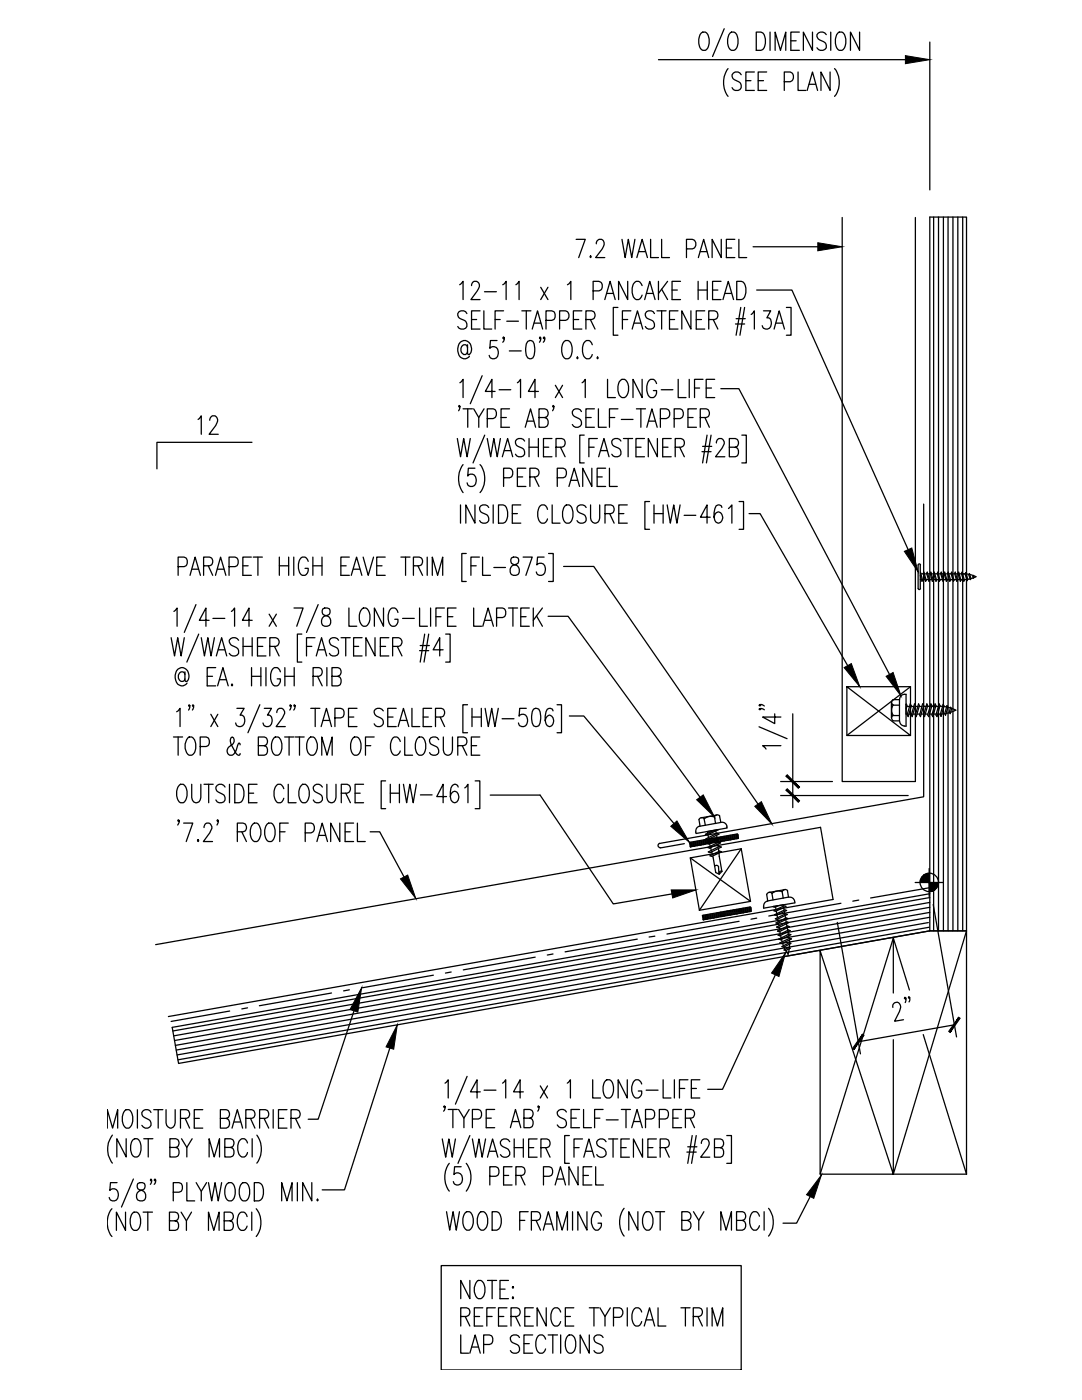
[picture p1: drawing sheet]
<svg xmlns="http://www.w3.org/2000/svg" width="216mm" height="279mm" viewBox="0 0 216 279" stroke-linecap="round" stroke-linejoin="round" font-family="sans-serif">
<g fill="none" stroke="#000" stroke-width=".25">
<path d="M131.4 11.9h49.3M139.9 6.6l.3-.2a.95 .95 0 0 1 1.2 .9 2.35 2.35 0 0 1-.7 2.7 .97 .97 0 0 1-1.1-.8 2.86 2.86 0 0 1 .3-2.6zM144.5 5.7l-2.3 5.6M145.3 13.7a4.7 4.7 0 0 0 0 5.5M145.7 6.6l.3-.2a.96 .96 0 0 1 1.1 .9 2.27 2.27 0 0 1-.6 2.7 .96 .96 0 0 1-1.2-.8 2.86 2.86 0 0 1 .4-2.6zM147.9 14.9a.94 .94 0 0 0-1.1-.6 .94 .94 0 0 0-.7 1l.2 .5 1.1 .5a.93 .93 0 0 1 .4 1.2 .93 .93 0 0 1-1.1 .5l-.4-.1-.2-.4M148.8 16.1h1M150.5 14.4h-1.7v3.6h1.7M150.9 6.4h.9a1.43 1.43 0 0 1 .9 1.4 2.01 2.01 0 0 1-.9 2.2h-.9zM151.3 16.1h1M153 14.4h-1.7v3.6h1.7M153.7 6.4v3.6"/>
<path d="M154.7 10v-3.6l1 3.6 1.1-3.6v3.6M156.5 16.3h1.2a1.04 1.04 0 0 0 .6-1 1.04 1.04 0 0 0-.6-.9h-1.2v3.6M157.8 8.1h1.1M159.2 14.4v3.6h1.6M159.5 6.4h-1.7v3.6h1.7M161.1 18l1-3.6 1 3.6M161.4 16.8h1.4M162.1 6.4v3.6l-1.8-3.6v3.6M164.9 6.9a.98 .98 0 0 0-1.1-.5 .98 .98 0 0 0-.8 .9 1.52 1.52 0 0 0 1.3 1 .95 .95 0 0 1 .5 1.4 .95 .95 0 0 1-1.5 .2l-.3-.4M165.6 14.4v3.6l-1.8-3.6v3.6M165.8 6.4v3.6M166.5 13.7a4.5 4.5 0 0 1 0 5.5"/>
<path d="M167.2 6.6l.3-.2a.96 .96 0 0 1 1.1 .9 2.35 2.35 0 0 1-.6 2.7 .97 .97 0 0 1-1.2-.8 2.86 2.86 0 0 1 .4-2.6zM171.5 6.4v3.6l-1.8-3.6v3.6M185.5 8.4v29.5M91.7 56.8l.7-.7v3.7M94.1 57a.88 .88 0 0 1 .5-.9 .87 .87 0 0 1 .9 .4 .87 .87 0 0 1 0 1l-1.5 2.3h1.8M96.7 58.2h2.3M100.3 56.8l.7-.7v3.7M102.9 56.8l.7-.7v3.7M107.9 57.3l1.4 2.5M109.3 57.3l-1.4 2.5M113.2 56.8l.7-.7v3.7M115 47.8h1.8l-1.3 3.6"/>
<path d="M117.8 51.1l.2 .1-.2 .2-.1-.2zM118.3 58.1h1.2a1 1 0 0 0 .7-1 1 1 0 0 0-.7-1h-1.2v3.7M119 48.7a.84 .84 0 0 1 .5-.9h.5a1.18 1.18 0 0 1 .2 1.9l-1.3 1.7h1.8M120.7 59.8l1-3.7 1.1 3.7M121.1 58.6h1.3M124.1 47.8l.6 3.6 .7-3.6 .7 3.6 .6-3.6M125.3 56.1v3.7l-1.9-3.7v3.7M127.1 51.4l1-3.6 1.1 3.6M127.5 50.2h1.3M128.1 57a.93 .93 0 0 0-.9-.9 .93 .93 0 0 0-.9 .9 2.37 2.37 0 0 0 .6 2.8 1.01 1.01 0 0 0 1.2-.9M128.6 59.8l1.1-3.7 1 3.7M129 58.6h1.3"/>
<path d="M129.8 47.8v3.6h1.6M131.4 56.1v3.7M132 47.8v3.6h1.6M132 57.7l1.2 2.1M133.2 56.1l-1.8 2.5M134.1 57.9h1.1M135.8 56.1h-1.7v3.7h1.7M137 49.7h1.2a.99 .99 0 0 0 .7-1 .99 .99 0 0 0-.7-.9h-1.2v3.6M139.3 57.9h1.8M139.3 56.1v3.7M139.3 51.4l1.1-3.6 1 3.6M139.7 50.2h1.3"/>
<path d="M141.1 56.1v3.7M142.2 57.9h1M143.9 56.1h-1.7v3.7h1.7M143.9 47.8v3.6l-1.8-3.6v3.6M144.3 59.8l1-3.7 1.1 3.7M144.7 58.6h1.3M144.9 49.5h1.1M146.6 47.8h-1.7v3.6h1.7M147 56.1h.9a1.43 1.43 0 0 1 .9 1.4 2.82 2.82 0 0 1-.5 2.1l-.4 .2h-.9zM147.4 47.8v3.6h1.6M150.3 49.2h12.9M151 57.9h7l23.2 51.8"/>
<path d="M168 43.4v112.6h14.7v-112.6M186.3 43.3v142.5M187.3 43.3v142.5M188.2 43.3v142.5M189.2 43.3v142.5M190.1 43.3v142.5M191.1 43.3v142.5M192.1 43.3v142.5M91.8 76.4l.6-.7v3.6M93.2 62.6a.94 .94 0 0 0-1.1-.6 .94 .94 0 0 0-.8 .9l.3 .5 1.1 .5a.94 .94 0 0 1 .4 1.2 .94 .94 0 0 1-1.1 .6l-.4-.2-.3-.3M93.3 69.4l-.1-.4a.71 .71 0 0 0-.8-.1 .71 .71 0 0 0-.4 .6 .93 .93 0 0 0 .9 1.3l.4-.6M93.3 68.8v1.7l.1 .3a.96 .96 0 0 0 .7-1.3 1.36 1.36 0 0 0-.9-1.4 1.36 1.36 0 0 0-1.6 .5 2.06 2.06 0 0 0 .9 3 1.29 1.29 0 0 0 1.2-.5"/>
<path d="M94.1 63.8h1M95.8 62h-1.7v3.7h1.7M96.2 75l-2.4 5.6M96.5 62v3.7h1.6M98.8 78.1h-2l1.4-2.4v3.6M98.8 63.8h1M99.2 68h-1.3l-.2 1.5a1 1 0 0 1 1.3-.2 1 1 0 0 1 .4 1.2 .98 .98 0 0 1-.5 1 .98 .98 0 0 1-1-.1l-.3-.5M99.6 77.8h2.3M100.5 62h-1.7v3.7M100.6 67.5l-.1 .1-.2-.1 .2-.3a.78 .78 0 0 1-.2 1.1M101.1 64.1h2.3M101.6 70h2.4"/>
<path d="M103.2 76.4l.7-.7v3.6M104.1 62h1.8M105 62v3.7M105.3 68.1l.4-.1 .6 .1a3.7 3.7 0 0 1 0 3.3l-.6 .2a1.74 1.74 0 0 1-.8-2.1l.1-.9zM106.2 65.7l1.1-3.7 1 3.7M106.6 64.5h1.3M107.4 78.1h-2l1.4-2.4v3.6M107.9 67.5l-.1 .1-.2-.1 .2-.3a.84 .84 0 0 1-.2 1.1M108.7 67.5l-.1 .1-.2-.1 .2-.3a.78 .78 0 0 1-.2 1.1M109 63.9h1.1a.99 .99 0 0 0 .7-.9 .99 .99 0 0 0-.7-1h-1.1v3.7M110.8 76.9l1.5 2.4M111.7 63.9h1.1a.99 .99 0 0 0 .8-.9 .99 .99 0 0 0-.8-1h-1.1v3.7"/>
<path d="M112.3 76.9l-1.5 2.4M112.6 68.1l.2-.1a.97 .97 0 0 1 1.2 .8 2.3 2.3 0 0 1-.6 2.8 .96 .96 0 0 1-1.2-.8 2.86 2.86 0 0 1 .4-2.7zM114.4 63.8h1.1M115.2 71.3l.1 .1-.1 .2-.1-.2zM116.1 62h-1.7v3.7h1.7M116.1 76.4l.7-.7v3.6M116.9 63.8h1.2a.89 .89 0 0 0 .7-.9 .89 .89 0 0 0-.7-.9h-1.2v3.7M117.8 63.8l.9 1.9M118.2 68.8a.91 .91 0 0 0-.9-.9 .91 .91 0 0 0-.9 .9 2.3 2.3 0 0 0 .6 2.8 .96 .96 0 0 0 1.2-.8M119.2 71.3l.2 .1-.2 .2-.1-.2zM121.2 75.7v3.6h1.6M123.3 61.4h-.9v5.5h.9"/>
<path d="M123.9 75.9l.2-.2a1.19 1.19 0 0 1 1.3 1.4 2.25 2.25 0 0 1-.8 2.2 1.01 1.01 0 0 1-1.2-.8 2.66 2.66 0 0 1 .5-2.6zM124.2 63.8h1.1M125.9 62h-1.7v3.7M126.1 65.7l1.1-3.7 1.1 3.7M126.6 64.5h1.2M128.1 75.7v3.6l-1.8-3.6v3.6M130.6 62.6a.94 .94 0 0 0-1.1-.6 .94 .94 0 0 0-.7 .9l.2 .5 1.1 .5a.94 .94 0 0 1 .4 1.2 .94 .94 0 0 1-1.1 .6l-.4-.2-.2-.3M131 76.6a.91 .91 0 0 0-1.4-.7 2.58 2.58 0 0 0 .2 3.4 1.05 1.05 0 0 0 1.2-1.4h-.6M131.1 62h1.8M131.9 77.8h2.4M132 62v3.7M133.6 63.8h1"/>
<path d="M135.3 62h-1.7v3.7h1.7M135.3 75.7v3.6h1.6M137.5 75.7v3.6M137.9 62v3.7l-1.9-3.7v3.7M138.6 77.4h1M138.9 63.8h1.1M140.3 75.7h-1.7v3.6M140.6 62h-1.7v3.7h1.7M140.9 77.4h1.1M141.4 63.8h1.2a.89 .89 0 0 0 .7-.9 .89 .89 0 0 0-.7-.9h-1.2v3.7M142.3 63.8l.9 1.9M142.6 75.7h-1.7v3.6h1.7"/>
<path d="M143.8 77.6h3.6l30.1 57M146.8 64.7h1.8M146.9 63.6h1.8M147.8 61.4l-.9 5.5M148.6 61.4l-1 5.5M149.9 62.8l.6-.8v3.7M152.3 62h1.5l-.8 1.4h.4a1.32 1.32 0 0 1-.3 2.3 .8 .8 0 0 1-1-.7M154.5 65.7l1-3.7 1 3.7M154.8 64.5h1.4M156.9 61.4h.9v5.5h-.9M39.5 83.7l.7-.7v3.7M41.9 83.9l.2-.7 .3-.2h.5a1.02 1.02 0 0 1 .4 1.4l-.3 .5-1.3 1.8h1.8"/>
<path d="M50.3 88.3h-19v5.3M91.3 87.5l.6 3.7 .6-3.7 .7 3.7 .6-3.7M91.8 81.1l-.2 .2-.1-.2 .1-.2a.85 .85 0 0 1-.1 1.1M92.4 92.7a4.8 4.8 0 0 0 0 5.6M92.4 81.6h1.9M93.3 81.6v3.7M94.5 81.6l1 1.7v2M94.8 93.4h-1.3l-.2 1.6a.94 .94 0 0 1 1.1-.3 .94 .94 0 0 1 .6 1 1.04 1.04 0 0 1-.3 1.2 1.04 1.04 0 0 1-1.2 0l-.3-.5M95.8 92.7a4.6 4.6 0 0 1 0 5.6M96.6 81.6l-1.1 1.7M96.7 86.8l-2.3 5.6M97.2 87.5l.7 3.7 .6-3.7 .7 3.7 .7-3.7"/>
<path d="M97.2 83.5h1.2a1.04 1.04 0 0 0 .7-.9 1.04 1.04 0 0 0-.7-1h-1.2v3.7M100 83.3h1M100.2 91.2l1.1-3.7 1 3.7M100.5 95.3h1.2a1.02 1.02 0 0 0 .6-.9 1.02 1.02 0 0 0-.6-1h-1.2v3.7M100.6 89.9h1.3M101.7 81.6h-1.7v3.7h1.7M103.2 95.2h1.1M104.7 88a.95 .95 0 0 0-1.1-.5 .95 .95 0 0 0-.7 .9l.2 .5 1.1 .5a.97 .97 0 0 1 .2 1.6 .97 .97 0 0 1-1.5-.4M104.8 85.3l1.1-3.7 1 3.7M104.9 93.4h-1.7v3.7h1.7M105.2 84h1.3M105.6 87.5v3.7"/>
<path d="M105.6 89.3h1.8M105.7 95.2h1.2a.89 .89 0 0 0 .7-.9 .89 .89 0 0 0-.7-.9h-1.2v3.7M106.6 95.2l1 1.9M107.4 87.5v3.7M107.6 83.3h1.1a.89 .89 0 0 0 .7-.8 .89 .89 0 0 0-.7-.9h-1.1v3.7h1.1a1.02 1.02 0 0 0 .7-1 1.02 1.02 0 0 0-.7-1M108.4 89.3h1.1M110.1 87.5h-1.7v3.7h1.7M110.5 81.1l-.1 .2-.1-.2 .1-.2a.85 .85 0 0 1-.1 1.1M110.9 89.3h1.2a.89 .89 0 0 0 .7-.9 .89 .89 0 0 0-.7-.9h-1.2v3.7M111.2 95.3h1.2a1.02 1.02 0 0 0 .6-.9 1.02 1.02 0 0 0-.6-1h-1.2v3.7M111.8 89.3l1 1.9M113.5 97.1l1.1-3.7 1 3.7"/>
<path d="M113.9 95.9h1.3M116 82.1a.91 .91 0 0 0-1.2-.5 .91 .91 0 0 0-.5 1.2l1.2 .7a.96 .96 0 0 1 .3 1.6 .96 .96 0 0 1-1.6-.4M116.6 86.8h-.9v5.6h.9M116.9 83.3h1.1M117.5 89.3h1.1M118.1 93.4v3.7l-1.8-3.7v3.7M118.6 81.6h-1.7v3.7h1.7M119.2 95.2h1M119.2 87.5h-1.7v3.7M119.4 81.6v3.7h1.6M119.5 91.2l1-3.7 1 3.7M119.8 89.9h1.3"/>
<path d="M120.8 93.4h-1.6v3.7h1.6M121.6 93.4v3.7h1.6M121.6 83.3h1.1M123.3 81.6h-1.7v3.7M123.9 88a.95 .95 0 0 0-1.1-.5 .95 .95 0 0 0-.7 .9l.2 .5 1.1 .5a.97 .97 0 0 1 .2 1.6 .97 .97 0 0 1-1.5-.4M124 83.7h2.3M124.4 87.5h1.8M125.3 87.5v3.7M126.9 89.3h1M127 81.6h1.8M127.9 81.6v3.7M128.6 87.5h-1.7v3.7h1.7"/>
<path d="M129.1 85.3l1-3.7 1 3.7M129.4 84h1.4M131.2 87.5v3.7l-1.8-3.7v3.7M131.8 83.5h1.2a1.02 1.02 0 0 0 .7-.9 1.02 1.02 0 0 0-.7-1h-1.2v3.7M132.2 89.3h1.1M133.9 87.5h-1.7v3.7h1.7M134.5 83.5h1.2a1.04 1.04 0 0 0 .7-.9 1.04 1.04 0 0 0-.7-1h-1.2v3.7M134.7 89.3h1.2a.89 .89 0 0 0 .7-.9 .89 .89 0 0 0-.7-.9h-1.2v3.7M135.6 89.3l1 1.9M137.3 83.3h1M139 81.6h-1.7v3.7h1.7M139.7 83.3h1.2a.9 .9 0 0 0 .7-.8 .9 .9 0 0 0-.7-.9h-1.2v3.7"/>
<path d="M140.1 90.1h1.8M140.2 89.1h1.8M140.7 83.3l.8 2M141.1 86.8l-.9 5.6M141.9 86.8l-.9 5.6M142.9 88.4a.88 .88 0 0 1 .6-.9 .89 .89 0 0 1 .9 .4 .89 .89 0 0 1-.1 1l-1.5 2.3h1.8M145.5 89.3h1.2a.9 .9 0 0 0 .7-.9 .9 .9 0 0 0-.7-.9h-1.2v3.7h1.2l.4-.2a1.06 1.06 0 0 0-.4-1.7M148 86.8h.9v5.6h-.9M35.5 113.1h1.2l.4-.2a1.06 1.06 0 0 0-.4-1.7h-1.2v3.6M37.9 114.8l1-3.6 1.1 3.6M38.3 113.6h1.3M40.6 112.9h1.2a.91 .91 0 0 0 .7-.9 .91 .91 0 0 0-.7-.8h-1.2v3.6"/>
<path d="M41.6 112.9l.8 1.9M43 114.8l1-3.6 1.1 3.6M43.4 113.6h1.3M45.7 113.1h1.2l.4-.2a1.06 1.06 0 0 0-.4-1.7h-1.2v3.6M48.5 112.9h1M50.2 111.2h-1.7v3.6h1.7M50.5 111.2h1.9M51.5 111.2v3.6M55.7 112.9h1.9M55.7 111.2v3.6M57.6 111.2v3.6M58.6 111.2v3.6"/>
<path d="M61.5 112a.91 .91 0 0 0-1.4-.6 2.58 2.58 0 0 0 .2 3.4 1.05 1.05 0 0 0 1.2-1.4h-.6M62.4 112.9h1.8M62.4 111.2v3.6M64.2 111.2v3.6M68 112.9h1.1M69.7 111.2h-1.7v3.6h1.7M70.1 114.8l1-3.6 1.1 3.6M70.5 113.6h1.3M72.5 111.2l1 3.6 1-3.6M75.2 112.9h1M76.9 111.2h-1.7v3.6h1.7M80 111.2h1.8"/>
<path d="M80.9 111.2v3.6M82.5 112.9h1.2a.91 .91 0 0 0 .6-.9 .91 .91 0 0 0-.6-.8h-1.2v3.6M83.4 112.9l.9 1.9M85.2 111.2v3.6M86.3 114.8v-3.6l1 3.6 1-3.6v3.6M91.9 100.8v3.6M93 110.5h-.9v5.5h.9M94 112.9h1M94.8 100.8v3.6l-1.9-3.6v3.6M95.7 111.2h-1.7v3.6M96.3 111.2v3.6h1.6M97.5 101.3a.95 .95 0 0 0-1-.6 .95 .95 0 0 0-.8 1l.3 .5 1 .5a.94 .94 0 0 1 .5 1.1 .94 .94 0 0 1-1.2 .6l-.3-.2-.3-.3"/>
<path d="M98.4 100.8v3.6M98.5 113.3h2.4M99.5 100.8h.9a1.43 1.43 0 0 1 .9 1.4 2.01 2.01 0 0 1-.9 2.2h-.9zM102.1 111.4a.88 .88 0 0 0 .2 1.2 1.28 1.28 0 0 1 1.2 .7 1.28 1.28 0 0 1-.1 1.4 1.05 1.05 0 0 1-1.5-.3 1.05 1.05 0 0 1 .3-1.5 1.51 1.51 0 0 0 1.3-.9v-.3a.92 .92 0 0 0-1.4-.3zM102.2 102.5h1M103.9 100.8h-1.7v3.6h1.7M104.4 111.2h1.8l-1.3 3.6M108.6 111.2h-1.3l-.2 1.5a1 1 0 0 1 1.3-.2 1 1 0 0 1 .4 1.3 .98 .98 0 0 1-.5 .9 .98 .98 0 0 1-1 0l-.3-.6M109.2 101.7a.91 .91 0 0 0-1.4-.8 2.56 2.56 0 0 0 .3 3.5 .97 .97 0 0 0 1.1-.8M109.5 110.5h.9v5.5h-.9M110.2 100.8v3.6h1.5M112.5 113h6l32.7 47.5"/>
<path d="M112.8 100.9l.2-.1a.96 .96 0 0 1 1.2 .9 2.35 2.35 0 0 1-.6 2.7 .97 .97 0 0 1-1.2-.8 2.86 2.86 0 0 1 .4-2.7zM117 101.3a.95 .95 0 0 0-1.1-.6 .95 .95 0 0 0-.8 1l.3 .5 1 .5a.97 .97 0 0 1 .3 1.6 .97 .97 0 0 1-1.6-.4M117.8 100.8v2.6a.93 .93 0 0 0 .5 .9 .93 .93 0 0 0 1-.1l.4-.8v-2.6M120.7 102.5h1.2a.9 .9 0 0 0 .7-.9 .9 .9 0 0 0-.7-.8h-1.2v3.6M121.7 102.5l.8 1.9M123.5 102.5h1M125.2 100.8h-1.7v3.6h1.7M129.6 100.1h-.9v5.5h.9M130.5 102.5h1.8M130.5 100.8v3.6M132.3 100.8v3.6M133.1 100.8l.7 3.6 .6-3.6 .7 3.6 .6-3.6"/>
<path d="M136.5 102.8h2.3M141.7 103.2h-1.9l1.3-2.4v3.6M144 101.3l-.1-.4-.4-.1-.6 .1a3.4 3.4 0 0 0 0 3.3l.4 .2a1.14 1.14 0 0 0 .9-1.1 1.14 1.14 0 0 0-.9-1.1l-.4 .1-.4 .9M145.4 101.5l.6-.7v3.6M147.5 100.1h.9v5.5h-.9M149.5 102.5h2.2l17.4 30.4M183.2 112.8v4.6l.2 .3 .3-.3M183.2 112.8l.2-.3 .3 .3M183.6 115.7h.3M183.6 112.8v4.6M183.7 114.2l.4 1.6-.1 .2-.4-1.1M183.8 114.5h.5"/>
<path d="M184.1 115.7h.5M184.3 100.6v58.4l-52.7 9.3M184.3 114.2l.5 1.6-.1 .2-.5-1.6zM184.4 114.5h.5M184.8 115.7h.5M185 114.2l.5 1.6-.1 .2-.5-1.6zM185.2 114.5h.4M185.4 115.7h.6M185.7 114.2l.5 1.6-.2 .2-.4-1.6zM185.8 114.5h.5M186.2 115.7h.5M186.4 114.2l.5 1.6-.1 .2-.5-1.6z"/>
<path d="M186.5 114.5h.5M186.8 115.7h.6M187.1 114.2l.5 1.6-.2 .2-.4-1.6zM187.2 114.5h.5M187.6 115.7h.4M187.8 114.2l.5 1.6-.1 .2-.5-1.6zM187.9 114.5h.5M188.2 115.7h.6M188.5 114.2l.5 1.6-.2 .2-.4-1.6zM188.6 114.5h.5M188.9 115.7h.5M189.2 114.2l.5 1.6-.2 .2-.4-1.6z"/>
<path d="M189.3 114.5h.5M189.6 115.7h.5M189.9 114.2l.5 1.6-.2 .2-.4-1.6zM190 114.5h.5M190.3 115.7h.5M190.6 114.2l.4 1.6-.1 .2-.4-1.6zM190.7 114.5h.5M191 115.7h.5M191.3 114.2l.5 1.6-.2 .2-.4-1.6zM191.4 114.5h.5M191.7 115.7h.5M192 114.2l.4 1.6-.1 .2-.5-1.6z"/>
<path d="M192.1 114.5h.3M192.3 114.5h.3M192.7 114.3l.4 1.3-.1 .3-.4-1.4zM192.8 114.5l.6 .1M192.9 115.6l-.5 .1M193.4 114.5l.3 1-.1 .2-.3-1zM193.5 114.7l.7 .2M193.6 115.5l-.5 .1M194.2 115.3l-.5 .2M194.3 114.8v.4l-.1 .2-.1-.3zM194.3 114.9l.4 .2-.4 .2M34.1 127.3l.7 3.6 .7-3.6 .6 3.6 .7-3.6"/>
<path d="M34.7 122l.6-.7v3.7M36.9 134.6l-.1-.3-.3-.2a.95 .95 0 0 0-1 .9 .95 .95 0 0 0 1 1l.3-.2 .1-.3M36.9 134.1v1.7l.1 .2a.91 .91 0 0 0 .7-1.2 1.36 1.36 0 0 0-.9-1.4 1.36 1.36 0 0 0-1.6 .5 2.06 2.06 0 0 0 .9 3 1.33 1.33 0 0 0 1.2-.6M39.1 120.7l-2.3 5.5M39.7 126.5l-2.4 5.6M40.2 127.3l.6 3.6 .7-3.6 .6 3.6 .7-3.6M41.3 135h1.1M41.7 123.8h-1.9l1.3-2.5v3.7M42.5 123.4h2.4M43 133.2h-1.7v3.7h1.7M43.2 130.9l1-3.6 1 3.6M43.4 136.9l1.1-3.7 1 3.7"/>
<path d="M43.5 129.7h1.4M43.8 135.7h1.3M46.2 122l.6-.7v3.7M46.3 136.5l.1 .2-.1 .2-.1-.2zM47.6 127.8a.98 .98 0 0 0-1-.6 .98 .98 0 0 0-.9 .9 1.46 1.46 0 0 0 1.4 1.1 .95 .95 0 0 1 .4 1.4 .95 .95 0 0 1-1.5 .1l-.3-.3M48.5 127.3v3.6M48.5 129h1.8M50.2 135h1.9M50.2 133.2v3.7M50.3 123.8h-1.9l1.3-2.5v3.7M50.3 127.3v3.6M51.4 129h1"/>
<path d="M52.1 133.2v3.7M53.1 127.3h-1.7v3.6h1.7M53.1 133.2v3.7M53.7 122.6l1.4 2.4M53.8 129h1.2a.89 .89 0 0 0 .7-.9 .89 .89 0 0 0-.7-.8h-1.2v3.6M54.8 129l.9 1.9M55.1 122.6l-1.4 2.4M56 134.1a.91 .91 0 0 0-1.5-.7 2.58 2.58 0 0 0 .3 3.5 1.05 1.05 0 0 0 1.2-1.4h-.7M56.8 135h1.9M56.8 133.2v3.7M58.7 121.3h1.8l-1.3 3.7M58.7 133.2v3.7"/>
<path d="M60.2 126.5h-.9v5.6h.9M61.2 129h1M62.5 135h1.2a.91 .91 0 0 0 .6-.9 .91 .91 0 0 0-.6-.9h-1.2v3.7M62.9 127.3h-1.7v3.6M63.1 130.9l1.1-3.6 1 3.6M63.4 135l.9 1.9M63.5 120.7l-2.3 5.5M63.5 129.7h1.3M64.4 121.5a.86 .86 0 0 0 .3 1.2 1.28 1.28 0 0 1 1.2 .7 1.28 1.28 0 0 1-.2 1.4 1.01 1.01 0 0 1-1.3 0 1.01 1.01 0 0 1-.1-1.4l.2-.3 1-.4a.76 .76 0 0 0 .4-.7 .76 .76 0 0 0-.6-.7zM65.2 133.2v3.7M66.2 135h1.2a.91 .91 0 0 0 .7-.9 .91 .91 0 0 0-.7-.9h-1.2v3.7h1.2a1.02 1.02 0 0 0 .7-1 1.02 1.02 0 0 0-.7-.9M67.5 127.8a.95 .95 0 0 0-1-.6 .95 .95 0 0 0-.8 .9l.3 .6 1 .5a.97 .97 0 0 1 .3 1.6 .97 .97 0 0 1-1.6-.4"/>
<path d="M68.1 127.3h1.8M69 127.3v3.6M69.6 121.3v3.7h1.6M70.6 129h1M72.2 121.5l.3-.2a1.01 1.01 0 0 1 1.2 .9 2.27 2.27 0 0 1-.7 2.8 1.19 1.19 0 0 1-1.3-1.4 2.53 2.53 0 0 1 .5-2.1zM72.2 127.3h-1.6v3.6h1.6M74.8 127.3v3.6l-1.8-3.6v3.6M75.9 129h1M76.5 121.3v3.7l-1.8-3.7v3.7M77.6 127.3h-1.7v3.6h1.7M78.3 129h1.2a.89 .89 0 0 0 .7-.9 .89 .89 0 0 0-.7-.8h-1.2v3.6M79.3 129l.9 1.9"/>
<path d="M79.4 122.2a.91 .91 0 0 0-1.4-.7 2.58 2.58 0 0 0 .2 3.5 1.05 1.05 0 0 0 1.2-1.4h-.6M80.3 123.4h2.4M83.7 121.3v3.7h1.6M83.7 129.9h1.8M83.8 128.8h1.9M84.7 126.5l-.9 5.6M85.5 126.5l-.9 5.6M85.9 121.3v3.7M87 123.1h1M88.4 129.7h-2l1.3-2.4v3.6M88.7 121.3h-1.7v3.7M88.9 126.5h.9v5.6h-.9"/>
<path d="M89.3 123.1h1.1M91 121.3h-1.7v3.7h1.7M94.5 121.3v3.7h1.6M96.3 125l1.1-3.7 1.1 3.7M96.8 123.8h1.2M99.1 123.2h1.2l.4-.1a1.06 1.06 0 0 0-.4-1.8h-1.2v3.7M101.5 121.3h1.8M102.3 121.3v3.7M103.9 123.1h1.1M105.6 121.3h-1.7v3.7h1.7M106.4 121.3v3.7M107 122.9l1.2 2.1"/>
<path d="M108.2 121.3l-1.8 2.5M109.4 123h4l26.3 36.1M169 137h12.7v9.8h-12.7v-9.8l12.7 9.8M178.2 139.6h1.3M178.2 139.6l-.3 .6 .3 .5a1.88 1.88 0 0 0 0 2.1l-.3 .5 .3 .5M179.5 139.5v4.4h-1.3M180.5 138.6h.3v6.3h-.3M180.5 138.6a.95 .95 0 0 0-1 .9M181.7 137l-12.7 9.8M34.6 147.1h1.8M35.2 142l.7-.6v3.6M35.5 147.1v3.6"/>
<path d="M35.8 156.7l.2-.2a1.22 1.22 0 0 1 1.3 1.4 2.38 2.38 0 0 1-.7 2.3 .96 .96 0 0 1-1.2-.9 2.74 2.74 0 0 1 .4-2.6zM37.5 147.2l.2-.1a1.01 1.01 0 0 1 1.2 .9 2.27 2.27 0 0 1-.6 2.7 .96 .96 0 0 1-1.2-.8 2.57 2.57 0 0 1 .4-2.7zM37.9 140.8l-.2 .2-.1-.2 .1-.2a.85 .85 0 0 1-.1 1.1M38.3 156.5v2.6a.92 .92 0 0 0 .4 1 .92 .92 0 0 0 1-.1l.4-.9v-2.6M38.6 140.8l-.1 .2-.1-.2 .1-.2a.85 .85 0 0 1-.1 1.1M39.9 149h1.2a1.01 1.01 0 0 0 .7-1 1.01 1.01 0 0 0-.7-.9h-1.2v3.6M40.7 156.5h1.8M41.6 156.5v3.7M42.1 142.6l1.4 2.4M43.5 142.6l-1.4 2.4M44.9 157.1a.91 .91 0 0 0-1.2-.6 .91 .91 0 0 0-.5 1.2l1.2 .8a.96 .96 0 0 1 .2 1.6 .96 .96 0 0 1-1.5-.4M45.8 156.5v3.7"/>
<path d="M46.8 156.5h.9a2.25 2.25 0 0 1 .7 3.2l-.2 .3-.5 .2h-.9zM47.3 141.4h1.4l-.8 1.3h.4a1.24 1.24 0 0 1 .5 1.4 1.24 1.24 0 0 1-1.1 .9l-.4-.2-.3-.5M47.9 148.6l-.1-.3-.3 .2a3.5 3.5 0 0 1-1.2 2.2h-.5a1 1 0 0 1-.2-1.5l.9-.7a.92 .92 0 0 0-.2-1.4 1.04 1.04 0 0 0-.2 1.4 4.6 4.6 0 0 0 1.4 2.2h.3l.1-.3M49.6 158.3h1M51.3 156.5h-1.7v3.7h1.7M51.5 148.8h1.2a.9 .9 0 0 0 .7-.9 .9 .9 0 0 0-.7-.8h-1.2v3.6h1.2a1.01 1.01 0 0 0 .7-.9 1.01 1.01 0 0 0-.7-1M51.8 140.6l-2.3 5.6M52.7 141.4h1.5l-.8 1.3h.4a1.35 1.35 0 0 1-.3 2.3 .8 .8 0 0 1-1-.7M54.7 147.2l.2-.1a.96 .96 0 0 1 1.2 .9 2.35 2.35 0 0 1-.6 2.7 .97 .97 0 0 1-1.2-.8 2.86 2.86 0 0 1 .4-2.7zM55.2 142.2a.88 .88 0 0 1 .5-.8 .87 .87 0 0 1 1 .3 .87 .87 0 0 1-.1 1l-1.5 2.3h1.8M56.6 157.4a.91 .91 0 0 0-1.4-.7 2.58 2.58 0 0 0 .2 3.5 .96 .96 0 0 0 1.2-.9M56.8 147.1h1.8"/>
<path d="M57.5 156.5v3.7h1.6M57.7 147.1v3.6M58.1 140.8l-.2 .2-.1-.2 .1-.2a.85 .85 0 0 1-.1 1.1M58.9 140.8l-.2 .2-.1-.2 .1-.2a.85 .85 0 0 1-.1 1.1M58.9 147.1h1.8M59.8 147.1v3.6M60.1 156.7l.3-.2a1.22 1.22 0 0 1 1.3 1.4 2.38 2.38 0 0 1-.8 2.3 .96 .96 0 0 1-1.1-.9 2.74 2.74 0 0 1 .3-2.6zM61.8 147.2l.2-.1a.95 .95 0 0 1 1.1 .9 2.35 2.35 0 0 1-.6 2.7 1.19 1.19 0 0 1-1.3-1.3 2.56 2.56 0 0 1 .6-2.2zM62 141.4h1.8M62.9 141.4v3.6M64.1 145l1-3.6 1.1 3.6M64.2 150.7v-3.6l1.1 3.6 1-3.6v3.6"/>
<path d="M64.3 157.1a.91 .91 0 0 0-1.2-.6 .91 .91 0 0 0-.5 1.2l.4 .4a1.62 1.62 0 0 1 1.3 1 .95 .95 0 0 1-.7 1.1 .95 .95 0 0 1-1.1-.5M64.5 143.8h1.3M65.2 156.5v2.6a.92 .92 0 0 0 .4 1 .92 .92 0 0 0 1.1-.1l.3-.9v-2.6M66.8 143.3h1.2a1 1 0 0 0 .7-1 1 1 0 0 0-.7-.9h-1.2v3.6M68.1 158.3h1.2a.93 .93 0 0 0 .6-.9 .93 .93 0 0 0-.6-.9h-1.2v3.7M69 158.3l.9 1.9M69.5 143.1h1.1M70.5 147.2l.2-.1a.96 .96 0 0 1 1.2 .9 2.27 2.27 0 0 1-.7 2.7 .96 .96 0 0 1-1.1-.8 2.86 2.86 0 0 1 .4-2.7zM70.9 158.3h1M71.2 141.4h-1.7v3.6h1.7M72.5 156.5h-1.6v3.7h1.6M72.9 148.8h1.1"/>
<path d="M74.7 147.1h-1.8v3.6M76.5 141.9a.95 .95 0 0 0-1.1-.6 .95 .95 0 0 0-.7 .9 1.44 1.44 0 0 0 1.2 1.1 .96 .96 0 0 1 .3 1.6 .96 .96 0 0 1-1.5-.4M76.9 155.8h-.8v5.6h.8M77.4 143.1h1M77.9 158.3h1.8M77.9 156.5v3.7M79.1 141.4h-1.7v3.6h1.7M79.4 145l1.1-3.6 1.1 3.6M79.7 156.5v3.7M79.9 148a.93 .93 0 0 0-1.5-.8 2.56 2.56 0 0 0 .3 3.5 1.02 1.02 0 0 0 1.2-.8M79.9 143.8h1.3M80.5 156.5l.6 3.7 .7-3.7 .7 3.7 .6-3.7"/>
<path d="M80.8 147.1v3.6h1.5M82.2 141.4v3.6h1.6M83.4 147.2l.2-.1a.96 .96 0 0 1 1.2 .9 2.27 2.27 0 0 1-.7 2.7 .96 .96 0 0 1-1.1-.8 2.86 2.86 0 0 1 .4-2.7zM83.9 158.6h2.3M84.4 143.1h1.1M86.1 141.4h-1.7v3.6h1.7M86.9 143.1h1.2a.91 .91 0 0 0 .6-.9 .91 .91 0 0 0-.6-.8h-1.2v3.6M87.5 147.6a.95 .95 0 0 0-1-.5 .95 .95 0 0 0-.8 .9l.3 .5 1 .5a.97 .97 0 0 1 .3 1.6 .97 .97 0 0 1-1.6-.4M87.8 143.1l.9 1.9M88.5 147.1v2.6a.92 .92 0 0 0 .4 .9 .92 .92 0 0 0 1 0l.4-.9v-2.6M89.1 159h-1.9l1.2-2.5v3.7M91.3 148.8h1.2a.89 .89 0 0 0 .7-.9 .89 .89 0 0 0-.7-.8h-1.2v3.6"/>
<path d="M91.4 157.1l-.1-.4-.4-.2-.6 .2a3.9 3.9 0 0 0-.3 3l.3 .3 .4 .2a1.18 1.18 0 0 0 .9-1.1 1.18 1.18 0 0 0-.9-1.2l-.4 .2-.3 .4-.1 .5M92.2 148.8l1 1.9M92.7 157.2l.7-.7v3.7M93.3 140.6h-.9v5.6h.9M94.1 148.8h1M94.2 143.1h1.8M94.2 141.4v3.6M94.8 155.8h.9v5.6h-.9M95.7 147.1h-1.6v3.6h1.6M96 141.4v3.6M96.8 141.4l.6 3.6 .7-3.6 .6 3.6 .7-3.6M97.8 158.7h10l14.6 21.7 11.7-2"/>
<path d="M100.2 143.4h2.4M105 141.4h-1.3l-.1 1.5a.94 .94 0 0 1 1.1-.3 .94 .94 0 0 1 .6 1 1.01 1.01 0 0 1-.4 1.2 1.01 1.01 0 0 1-1.3-.1l-.2-.4M106.5 141.5l.3-.1 .7 .1a3.7 3.7 0 0 1 0 3.3l-.4 .2-.6-.2a3.7 3.7 0 0 1 0-3.3zM110.3 141.9l-.1-.4-.4-.1-.6 .1a3.4 3.4 0 0 0 0 3.3l.4 .2a1.18 1.18 0 0 0 .9-1.1 1.18 1.18 0 0 0-.9-1.2l-.4 .2-.4 .9M111.2 140.6h.8v5.6h-.8M113.6 142.9h2.9l18 21.5M151.5 145l5.5 2.4M151.6 141.4l.2 .1-.2 .2-.1-.2a.84 .84 0 0 1 1 .2M151.6 140.6l.2 .2-.2 .1-.1-.1a.72 .72 0 0 1 1 .1M154.6 142.5v1.9l-2.4-1.3h3.6M155.8 158.8h25.4M155.8 156h10.3"/>
<path d="M155.8 148.8h-3.6l.7 .7M158.2 142.5v18.7M177.9 140.2v3.1M178.2 140.7h1.3M178.2 142.8h1.3M179.5 143.9a.95 .95 0 0 0 1 1M180.8 141.5l.2-.7-.2-.3v2h.2M181 141h.5M181.3 142.5h.6M181.6 140.5l.2 .3-.6 2.2-.2-.3zM181.8 141h.5M182.1 142.5h.6"/>
<path d="M182.5 140.5l.2 .3-.7 2.2-.2-.3zM182.6 141h.6M183 142.5h.5M183.3 140.5l.2 .3-.7 2.2-.1-.3zM183.4 141h.6M183.8 142.5h.5M184.1 140.5l.2 .3-.6 2.2-.2-.3zM184.3 141h.5M184.6 142.5h.6M184.9 140.5l.2 .3-.6 2.2-.2-.3zM185.1 141h.5M185.4 142.5h.6"/>
<path d="M185.7 140.5l.3 .3-.7 2.2-.2-.3zM185.9 141h.5M186.3 142.5h.5M186.6 140.5l.2 .3-.7 2.2-.1-.3zM186.7 141h.6M187.1 142.5h.5M187.4 140.5l.2 .3-.6 2.2-.2-.3zM187.5 140.9l.6 .1M188.2 140.6l.2 .3-.6 2.1-.2-.4zM188.3 141l.6 .1M188.5 142.4l-.6 .1M189 140.8l.1 .4-.4 1.6-.2-.4z"/>
<path d="M189.1 141.1l.5 .2M189.5 142.2l-.7 .2M189.7 141.2l.2 .2-.3 1-.2-.3zM189.8 141.3l.9 .4-1 .5M35.8 163.8l-.2 .1-.1-.1 .1-.2a.73 .73 0 0 1-.1 1M36.6 164.3h1.9l-1.3 3.7M39.5 167.6l.2 .2-.2 .2-.1-.2zM40.7 165.2l.1-.6a.82 .82 0 0 1 1.2-.1 .82 .82 0 0 1 .1 1.2l-1.5 2.3h1.8M43.5 163.8l-.1 .1-.1-.1 .1-.2a.85 .85 0 0 1-.1 1M47.4 166h1.1a.89 .89 0 0 0 .7-.9 .89 .89 0 0 0-.7-.8h-1.1v3.7M48.2 166l1 2M50.5 164.4l.2-.1a.95 .95 0 0 1 1.2 .9 2.46 2.46 0 0 1-.6 2.8 1.01 1.01 0 0 1-1.2-.9 2.71 2.71 0 0 1 .4-2.7z"/>
<path d="M53.3 164.4l.3-.1a.95 .95 0 0 1 1.2 .9 2.46 2.46 0 0 1-.7 2.8 .96 .96 0 0 1-1.2-.9 2.86 2.86 0 0 1 .4-2.7zM55.8 166h1.1M57.5 164.3h-1.7v3.7M60.9 166.2h1.2a1.04 1.04 0 0 0 .7-1 1.04 1.04 0 0 0-.7-.9h-1.2v3.7M63.2 168l1.1-3.7 1 3.7M63.7 166.7h1.2M67.8 164.3v3.7l-1.8-3.7v3.7M68.9 166h1M70.6 164.3h-1.7v3.7h1.7M71.3 164.3v3.7h1.6M73.9 166h1.9l4.8 9M131.6 168.3a.44 .44 0 0 0-.3 .5 .44 .44 0 0 0 .5 .4"/>
<path d="M136.6 168.4l-4.8 .8M137.6 168.1l9.6-1.7 .1 .9-9.6 1.7zM137.7 171.2l12.1 8.7M137.8 169h.1M137.8 168.8h.1M137.8 168.5h.1M137.8 168.3h.1M137.8 168.1h.1M138 168.9h.1M138 168.7h.1M138 168.5h.1M138 168.2h.1"/>
<path d="M138.2 168.8h.1M138.2 168.5h.1M138.2 168.3h.1M138.2 168.1h.1M138.4 168.9h.1M138.4 168.7h.1M138.4 168.5h.1M138.4 168.2h.1M138.4 168h.1M138.6 168.8h.1M138.6 168.5h.1M138.6 168.3h.1"/>
<path d="M138.6 168.1h.1M138.8 168.7h.1M138.8 168.5h.1M138.8 168.2h.1M138.8 168h.1M139.1 168.8h.1M139.1 168.5h.1M139.1 168.3h.1M139.1 168.1h.1M139.1 167.9h.1M139.3 168.7h.1M139.3 168.5h.1"/>
<path d="M139.3 168.2h.1M139.3 168h.1M139.5 168.5h.1M139.5 168.3h.1M139.5 168.1h.1M139.5 167.9h.1M139.6 164.9a.95 .95 0 0 0-.7 1.1M139.7 168.7h.1M139.7 168.5h.1M139.7 168.2h.1M139.7 168h.1M139.7 167.8h.1"/>
<path d="M139.9 168.5h.1M139.9 168.3h.1M139.9 168.1h.1M139.9 167.9h.1M140.1 168.5h.1M140.1 168.2h.1M140.1 168h.1M140.1 167.8h.1M140.3 168.5h.1M140.3 168.3h.1M140.3 168.1h.1M140.3 167.9h.1"/>
<path d="M140.3 167.7h.1M140.5 163.4l.2 1.3M140.5 163.4l-.6-.2-.4 .4 .2 1.3M140.5 168.5h.1M140.5 168.2h.1M140.5 168h.1M140.5 167.8h.1M140.5 167.6h.1M140.7 168.3h.1M140.7 168.1h.1M140.7 167.9h.1M140.7 167.7h.1"/>
<path d="M140.9 167.4l2.2-1.1 .4 .2-2.2 1zM141 168.2h.1M141 168h.1M141 167.8h.1M141 167.6h.1M141 168.2l2.2-1 .4 .1-2.2 1.1zM141.2 168.3h.1M141.2 168.1h.1M141.2 167.9h.1M141.2 167.7h.1M141.2 167.5h.1M141.2 169.1l2.2-1 .4 .1-2.2 1.1z"/>
<path d="M141.3 166.6l.1 .5M141.3 170l2.2-1.1 .4 .2-2.2 1.1zM141.4 168.2h.1M141.4 168h.1M141.4 167.8h.1M141.4 167.6h.1M141.4 167.4l.1 .6M141.6 168.1h.1M141.6 167.9h.1M141.6 167.7h.1M141.6 167.5h.1M141.6 168.3l.1 .6"/>
<path d="M141.7 170.8l1.9-.9 .4 .1-1.9 .9zM141.8 168.2h.1M141.8 168h.1M141.8 167.8h.1M141.8 167.6h.1M141.8 167.4h.1M141.8 169.2l.1 .5M142 168.1h.1M142 167.9h.1M142 167.7h.1M142 167.5h.1M142 170l.1 .6"/>
<path d="M142.2 168h.1M142.2 167.8h.1M142.2 167.6h.1M142.2 167.4h.1M142.4 165.7l-1.7 .8 .4 .1 2.2-1-2.1 .4v.3M142.4 168.1h.1M142.4 167.9h.1M142.4 167.7h.1M142.4 167.5h.1M142.4 167.3h.1M142.6 163.1a1.88 1.88 0 0 0-2.1 .3M142.6 172.9l.4-.2 .4 .3 .1 1.3"/>
<path d="M142.6 168h.1M142.6 167.8h.1M142.6 167.6h.1M142.6 167.4h.1M142.8 165.8l.1 .6M142.9 167.9h.1M142.9 167.7h.1M142.9 167.5h.1M142.9 167.3h.1M143 166.7l.1 .6M143 162.7l-3.1 .5M143.1 168h.1"/>
<path d="M143.1 167.8h.1M143.1 167.6h.1M143.1 167.4h.1M143.1 167.1h.1M143.2 167.6v.6M143.3 167.9h.1M143.3 167.7h.1M143.3 167.5h.1M143.3 167.3h.1M143.3 168.5v.6M143.4 169.3v.6M143.5 170.2l.5 3.7-.5 .6-.7-.4-.6-3.2"/>
<path d="M143.5 167.8h.1M143.5 167.6h.1M143.5 167.4h.1M143.5 167.1h.1M143.5 170.9v.1M143.6 162.9l.2 1.2-4.2 .8M143.6 162.8l-.6-.2-.4 .4 .2 1.4M143.7 167.9h.1M143.7 167.7h.1M143.7 167.5h.1M143.7 167.3h.1M143.7 167.1h.1"/>
<path d="M143.9 164.1a.95 .95 0 0 1 1.1 .8M144 167.8h.1M144 167.6h.1M144 167.4h.1M144 167.1h.1M144.1 173.9l-.5 .1-.1 .4M144.2 167.7h.1M144.2 167.5h.1M144.2 167.3h.1M144.2 167.1h.1M144.4 167.8h.1M144.4 167.6h.1"/>
<path d="M144.4 167.4h.1M144.4 167.1h.1M144.4 166.9h.1M144.6 167.7h.1M144.6 167.5h.1M144.6 167.3h.1M144.6 167.1h.1M144.8 167.6h.1M144.8 167.4h.1M144.8 167.1h.1M144.8 166.9h.1M145 167.7h.1"/>
<path d="M145 167.5h.1M145 167.3h.1M145 167.1h.1M145 166.8h.1M145 164.9l.1 .3-6.2 1.1-.1-.3M145.2 167.6h.1M145.2 167.4h.1M145.2 167.1h.1M145.2 166.9h.1M145.4 167.5h.1M145.4 167.3h.1M145.4 167.1h.1"/>
<path d="M145.4 166.8h.1M145.7 167.6h.1M145.7 167.4h.1M145.7 167.1h.1M145.7 166.9h.1M145.7 166.7h.1M145.9 167.5h.1M145.9 167.3h.1M145.9 167.1h.1M145.9 166.8h.1M146.1 167.4h.1M146.1 167.1h.1"/>
<path d="M146.1 166.9h.1M146.1 166.7h.1M146.3 167.5h.1M146.3 167.3h.1M146.3 167.1h.1M146.3 166.8h.1M146.3 166.6h.1M146.5 167.4h.1M146.5 167.1h.1M146.5 166.9h.1M146.5 166.7h.1M146.7 167.3h.1"/>
<path d="M146.7 167.1h.1M146.7 166.8h.1M146.7 166.6h.1M146.9 167.4h.1M146.9 167.1h.1M146.9 166.9h.1M146.9 166.7h.1M146.9 166.5h.1M147.1 167.3h.1M147.1 167.1h.1M147.1 166.8h.1M147.1 166.6h.1"/>
<path d="M147.9 169.4l-10.2 1.8 1.9 10.5M147.9 169.4l1.9 10.5-10.2 1.8M147.9 169.4l-8.3 12.3M153.2 179.8a.95 .95 0 0 0-.8 1.1M154.1 178.3l-.4-.2-.6 .2-.1 .2 .2 1.3M156.1 178a1.88 1.88 0 0 0-2.1 .3l.2 1.3M156.5 177.6l-3.1 .5M157.1 177.8l.2 1.2-4.2 .8M157.2 177.7l-.4-.2-.6 .2-.1 .2 .2 1.4M157.4 179.1a.95 .95 0 0 1 1.2 .7M158.6 179.8v.4l-6.2 1-.1-.3M171.4 179.6l-1.2 .2"/>
<path d="M182.6 176.1h5.6M185.4 173.3v5.6M185.4 177.2l-11.7 2M185.5 178.4l-151.1 26.6 1.2 7.2 149.9-26.4M185.5 179.1l-151 26.7M31.1 188.5l132.6-23.4 2.5 14.4-132.6 23.4M66.2 198.2l-14.4 2.5M69.7 197.5l-1.1 .3M86.5 194.6l-14.4 2.6M90 194l-1.1 .2M106.8 191l-14.4 2.6M110.3 190.4l-1.1 .2"/>
<path d="M127.2 187.4l-14.4 2.6M130.7 186.8l-1.2 .2M140.2 182.7l9.6-1.7 .1 .9-9.6 1.7zM140.3 183.5h.1M140.3 183.3h.1M140.3 183.1h.1M140.3 182.9h.1M140.3 182.7h.1M140.5 183.4h.1M140.5 183.2h.1M140.5 183h.1M140.5 182.8h.1"/>
<path d="M140.7 183.3h.1M140.7 183.1h.1M140.7 182.9h.1M140.7 182.7h.1M141 183.4h.1M141 183.2h.1M141 183h.1M141 182.8h.1M141 182.6h.1M141.2 183.3h.1M141.2 183.1h.1M141.2 182.9h.1"/>
<path d="M141.2 182.7h.1M141.4 183.2h.1M141.4 183h.1M141.4 182.8h.1M141.4 182.6h.1M141.6 183.3h.1M141.6 183.1h.1M141.6 182.9h.1M141.6 182.7h.1M141.6 182.5h.1M141.8 183.2h.1M141.8 183h.1"/>
<path d="M141.8 182.8h.1M141.8 182.6h.1M142.1 183.1h.1M142.1 182.9h.1M142.1 182.7h.1M142.1 182.5h.1M142.3 183.2h.1M142.3 183h.1M142.3 182.8h.1M142.3 182.6h.1M142.3 182.4h.1M142.5 183.1h.1"/>
<path d="M142.5 182.9h.1M142.5 182.7h.1M142.5 182.5h.1M142.7 183h.1M142.7 182.8h.1M142.7 182.6h.1M142.7 182.4h.1M142.9 183.1h.1M142.9 182.9h.1M142.9 182.7h.1M142.9 182.5h.1M142.9 182.3h.1"/>
<path d="M143.1 183h.1M143.1 182.8h.1M143.1 182.6h.1M143.1 182.4h.1M143.1 182.2h.1M143.3 182.9h.1M143.3 182.7h.1M143.3 182.5h.1M143.3 182.3h.1M143.5 182.8h.1M143.5 182.6h.1M143.5 182.4h.1"/>
<path d="M143.5 182.2h.1M143.7 182.9h.1M143.7 182.7h.1M143.7 182.5h.1M143.7 182.3h.1M143.7 182h.1M144 182.8h.1M144 182.6h.1M144 182.4h.1M144 182.2h.1M144.2 182.7h.1M144.2 182.5h.1"/>
<path d="M144.2 182.3h.1M144.2 182h.1M144.4 182.8h.1M144.4 182.6h.1M144.4 182.4h.1M144.4 182.2h.1M144.4 181.9h.1M144.6 182.7h.1M144.6 182.5h.1M144.6 182.3h.1M144.6 182h.1M144.8 182.6h.1"/>
<path d="M144.8 182.4h.1M144.8 182.2h.1M144.8 181.9h.1M145 182.7h.1M145 182.5h.1M145 182.3h.1M145 182h.1M145 181.8h.1M145.2 182.6h.1M145.2 182.4h.1M145.2 182.2h.1M145.2 181.9h.1"/>
<path d="M145.4 182.5h.1M145.4 182.3h.1M145.4 182h.1M145.4 181.8h.1M145.7 182.6h.1M145.7 182.4h.1M145.7 182.2h.1M145.7 181.9h.1M145.7 181.7h.1M145.9 182.5h.1M145.9 182.3h.1M145.9 182h.1"/>
<path d="M145.9 181.8h.1M146.1 182.4h.1M146.1 182.2h.1M146.1 181.9h.1M146.1 181.7h.1M146.3 182.5h.1M146.3 182.3h.1M146.3 182h.1M146.3 181.8h.1M146.3 181.6h.1M146.5 182.4h.1M146.5 182.2h.1"/>
<path d="M146.5 181.9h.1M146.5 181.7h.1M146.7 182.3h.1M146.7 182h.1M146.7 181.8h.1M146.7 181.6h.1M146.9 182.4h.1M146.9 182.2h.1M146.9 181.9h.1M146.9 181.7h.1M146.9 181.5h.1M147.1 182.3h.1"/>
<path d="M147.1 182h.1M147.1 181.8h.1M147.1 181.6h.1M147.3 182.2h.1M147.3 181.9h.1M147.3 181.7h.1M147.3 181.5h.1M147.5 183.9l-14.4 2.5M147.6 182.3h.1M147.6 182h.1M147.6 181.8h.1M147.6 181.6h.1"/>
<path d="M147.6 181.4h.1M147.8 182.2h.1M147.8 181.9h.1M147.8 181.7h.1M147.8 181.5h.1M148 182h.1M148 181.8h.1M148 181.6h.1M148 181.4h.1M148.2 182.2h.1M148.2 181.9h.1M148.2 181.7h.1"/>
<path d="M148.2 181.5h.1M148.2 181.3h.1M148.4 182h.1M148.4 181.8h.1M148.4 181.6h.1M148.4 181.4h.1M148.7 181.9h.1M148.7 181.7h.1M148.7 181.5h.1M148.7 181.3h.1M148.9 182h.1M148.9 181.8h.1"/>
<path d="M148.9 181.6h.1M148.9 181.4h.1M148.9 181.2h.1M149.1 181.9h.1M149.1 181.7h.1M149.1 181.5h.1M149.1 181.3h.1M149.3 181.8h.1M149.3 181.6h.1M149.3 181.4h.1M149.3 181.2h.1M149.5 181.9h.1"/>
<path d="M149.5 181.7h.1M149.5 181.5h.1M149.5 181.3h.1M149.5 181.1h.1M149.7 181.8h.1M149.7 181.6h.1M149.7 181.4h.1M149.7 181.2h.1M151 183.2l-1.2 .2M154.4 181.8l2-1 .4 .1-2 1zM154.5 182.6l2.1-1 .4 .1-2.1 1zM154.7 194.5l-10.5 22.9h-3"/>
<path d="M154.7 183.4l2-1 .4 .1-2 1zM154.8 181v.5M154.8 184.2l2.1-1 .4 .1-2.1 1zM154.9 181.8l.1 .5M155 185l2-1 .4 .1-2.1 1zM155.1 182.6v.5M155.1 185.8l2.1-1 .3 .1-2 1zM155.2 183.4l.1 .6M155.3 180.7l-.7 .4-.4-.2 2.1-.3v.2M155.3 186.6l2-1 .4 .1-2.1 1zM155.3 184.2l.1 .6M155.4 187.4l2.1-1 .3 .1-2 1.1z"/>
<path d="M155.5 185.1l.1 .5M155.6 188.2l2-.9 .3 .1-1.9 .9zM155.6 185.9l.1 .5M155.8 186.7l.1 .5M155.9 187.4l.2 .6M156 188.9l1.5-.8 .3 .2-1.4 .7zM156.1 188.2l.2 .5M156.4 181.1v.5M156.4 189l.3 .5M156.4 189.6l.9-.5 .4 .1-.9 .5zM156.5 181.9l.1 .5M156.7 182.7v.6"/>
<path d="M156.7 189.6l.6 .8M156.8 183.5l.1 .6M156.9 184.3l.1 .6M157.1 185.1l.1 .6M157.2 185.9l.1 .6M157.4 186.7l.1 .6M157.5 189.3l-.3 1.1M157.5 187.6v.5M157.6 188.4l-.1 .8M167.1 184.1l4.6 26.2M167.8 180.3l-14.4 2.5M178.3 187.2l-14.7 47.1"/>
<path d="M180.7 199.2l-.1 .2-.1-.2 .1-.2a.83 .83 0 0 1 0 1.1M181.5 197.6l-3.2-10.4v11M181.5 199.1l-.1 .1-.1-.1v-.2a.83 .83 0 0 1 .1 1.1M185.2 184.1l-149.9 26.4M185.4 185.1l-149.9 26.4M185.5 185.8h7.4v-142.5h-7.4v142.5h7.4v48.5M185.5 185.8l-29.2 5.1M185.5 183.1l-150.3 26.5M185.5 182.1l-150.5 26.5M185.5 181.1l-150.7 26.6M185.5 180.1l-150.8 26.6M186.2 180.5l4.7 26.4"/>
<path d="M192.9 185.8l-14.6 48.5M45.8 201.8l-11.7 2M49.4 201.1l-1.2 .3M70.6 201.7l-7.1 21.7h-2M77.8 209.1l-9.1 28.4h-4.4M88.8 216.2l.6-.7v3.6M93.2 214.8l-2.3 5.6M95.8 217.9h-1.9l1.3-2.4v3.6M96.6 217.6h2.4M100.3 216.2l.6-.7v3.6M104.4 217.9h-1.9l1.3-2.4v3.6M107.8 216.7l1.4 2.4"/>
<path d="M109.2 216.7l-1.4 2.4M113.2 216.2l.6-.7v3.6M118.3 215.5v3.6h1.5M120.8 215.7l.3-.2a.97 .97 0 0 1 1.2 .8 2.39 2.39 0 0 1-.6 2.8 .97 .97 0 0 1-1.2-.8 2.86 2.86 0 0 1 .3-2.6zM125.2 215.5v3.6l-1.9-3.6v3.6M128 216.3a.91 .91 0 0 0-.9-.8 .91 .91 0 0 0-.9 .8 2.39 2.39 0 0 0 .7 2.8 1.08 1.08 0 0 0 1.1-1.4h-.6M128.9 217.6h2.4M132.3 215.5v3.6h1.6M134.6 215.5v3.6M135.6 217.2h1M137.3 215.5h-1.7v3.6M138 217.2h1"/>
<path d="M139.6 215.5h-1.6v3.6h1.6M178.2 201.1a.75 .75 0 0 1 .3-1l.5-.1a1.18 1.18 0 0 1 .5 1.9l-1 1.9 1.8-.3M178.3 207.5v26.8l-14.7-44.5v44.5h29.3M184.2 206.5l8.7 27.8M190.4 204.5l-19.1 3.4M21.4 225.1v-3.6l1.1 3.6 1-3.6v3.6M22.4 226.5a4.6 4.6 0 0 0 0 5.6M23.4 236h-1.4l-.1 1.6a1 1 0 0 1 1.3-.2 1 1 0 0 1 .4 1.2 .98 .98 0 0 1-.5 1 .98 .98 0 0 1-1.1-.1l-.2-.5M24.9 221.6l.3-.1a.96 .96 0 0 1 1.2 .8 2.46 2.46 0 0 1-.7 2.8 1.22 1.22 0 0 1-1.3-1.4 2.82 2.82 0 0 1 .5-2.1zM25.2 227.3v3.6l-1.9-3.6v3.6M26.6 227.4l.3-.1a.96 .96 0 0 1 1.1 .8 2.46 2.46 0 0 1-.6 2.8 .96 .96 0 0 1-1.2-.9 2.8 2.8 0 0 1 .4-2.6zM26.6 235.3l-2.4 5.6"/>
<path d="M27.4 221.5v3.6M27.5 236.2a.85 .85 0 0 0 .3 1.2 1.19 1.19 0 0 1 1.2 .9 1.19 1.19 0 0 1-.6 1.4 1.05 1.05 0 0 1-1.2-.9 1.05 1.05 0 0 1 .9-1.2l.5-.2a.77 .77 0 0 0 .3-.7 .77 .77 0 0 0-.5-.7zM28.7 227.3h1.8M29.6 227.3v3.6M30.1 222a.95 .95 0 0 0-1-.6 .95 .95 0 0 0-.8 .9 1.62 1.62 0 0 0 1.3 1.1 .96 .96 0 0 1 .3 1.6 .96 .96 0 0 1-1.6-.4M30.3 235.5l-.2 .2-.1-.2 .1-.2a.84 .84 0 0 1-.1 1.1M30.7 221.5h1.8M31.1 235.5l-.2 .2-.1-.2 .1-.2a.78 .78 0 0 1-.1 1.1M31.6 221.5v3.6M33.1 221.5v2.6a.93 .93 0 0 0 .5 .9 .93 .93 0 0 0 1-.1l.4-.8v-2.6M33.9 229h1.2a.91 .91 0 0 0 .6-.9 .91 .91 0 0 0-.6-.8h-1.2v3.6h1.2l.4-.2a1.06 1.06 0 0 0-.4-1.7M34.6 237.9h1.1l.4-.1a1.05 1.05 0 0 0-.4-1.8h-1.1v3.7"/>
<path d="M36 223.2h1.2a.9 .9 0 0 0 .7-.9 .9 .9 0 0 0-.7-.8h-1.2v3.6M36.2 227.3l1.1 1.7v1.9M36.9 223.2l.9 1.9M37.3 236v3.7h1.5M38.3 227.3l-1 1.7M38.8 223.2h1M39.1 236l1.1 1.8v1.9M40.5 221.5h-1.7v3.6h1.7M41.2 236l-1 1.8M41.6 236l.6 3.7 .7-3.7 .6 3.7 .7-3.7M41.7 230.9v-3.6l1 3.6 1.1-3.6v3.6M44 223.2h1.2a.9 .9 0 0 0 .6-.9 .9 .9 0 0 0-.6-.8h-1.2v3.6h1.2a1.04 1.04 0 0 0 .6-.9 1.04 1.04 0 0 0-.6-1"/>
<path d="M44.9 229h1.1a.89 .89 0 0 0 .7-.9 .89 .89 0 0 0-.7-.8h-1.1v3.6h1.1l.4-.2a1.05 1.05 0 0 0-.4-1.7M45.4 236.2l.3-.2a.96 .96 0 0 1 1.1 .9 2.39 2.39 0 0 1-.6 2.8 .97 .97 0 0 1-1.2-.9 2.86 2.86 0 0 1 .4-2.6zM46.3 225.1l1.1-3.6 1 3.6M46.7 223.9h1.3M48.2 236.2l.3-.2a.97 .97 0 0 1 1.2 .9 2.39 2.39 0 0 1-.6 2.8 .97 .97 0 0 1-1.2-.9 2.86 2.86 0 0 1 .3-2.6zM49.1 223.2h1.1a.9 .9 0 0 0 .7-.9 .9 .9 0 0 0-.7-.8h-1.1v3.6M49.4 228.1a.91 .91 0 0 0-.9-.9 .91 .91 0 0 0-.9 .9 2.37 2.37 0 0 0 .6 2.8 .95 .95 0 0 0 1.2-.9M50 223.2l.9 1.9M50.3 227.3v3.6M50.7 236h.9a2.11 2.11 0 0 1 .8 2.8l-.4 .7-.4 .2h-.9zM51.3 226.5a4.8 4.8 0 0 1 0 5.6M51.8 223.2h1.1a.89 .89 0 0 0 .7-.9 .89 .89 0 0 0-.7-.8h-1.1v3.6"/>
<path d="M52.7 223.2l.9 1.9M54.5 221.5v3.6M55.6 223.2h1M56.2 239.7v-3.7l1.1 3.7 1-3.7v3.7M57.3 221.5h-1.7v3.6h1.7M58.1 223.2h1.1a.89 .89 0 0 0 .7-.9 .89 .89 0 0 0-.7-.8h-1.1v3.6M59 223.2l.9 1.9M59.3 236v3.7M62.2 236v3.7l-1.8-3.7v3.7M63.4 239.3l.1 .2-.1 .2-.2-.2zM88.3 227.3l.6 3.6 .7-3.6 .6 3.6 .7-3.6M88.8 220.9l-.1 .1-.2-.1 .2-.2a.8 .8 0 0 1-.2 1.1"/>
<path d="M89.4 221.4h1.9M89.6 232.2a4.7 4.7 0 0 0 0 5.5M90.4 221.4v3.7M91.5 221.4l1.1 1.8v1.9M92 232.8h-1.3l-.1 1.6a.92 .92 0 0 1 1.5 .2 1.16 1.16 0 0 1 0 1.4 1.16 1.16 0 0 1-1.4 .3l-.2-.5M93 232.2a4.5 4.5 0 0 1 0 5.5M93.6 221.4l-1 1.8M93.8 226.6l-2.4 5.6M94.3 227.3l.6 3.6 .7-3.6 .6 3.6 .7-3.6M94.3 223.3h1.1a1.02 1.02 0 0 0 .7-.9 1.02 1.02 0 0 0-.7-1h-1.1v3.7M97 223.2h1M97.3 230.9l1-3.6 1 3.6"/>
<path d="M97.6 229.8h1.4M97.7 234.8h1.2a1.01 1.01 0 0 0 .7-1 1.01 1.01 0 0 0-.7-1h-1.2v3.7M98.7 221.4h-1.7v3.7h1.7M100.5 234.6h1M101.7 227.9a.97 .97 0 0 0-1.1-.6 .97 .97 0 0 0-.7 .9 1.52 1.52 0 0 0 1.3 1 .95 .95 0 0 1 .4 1.4 .95 .95 0 0 1-1.5 .2l-.2-.4M101.8 225.1l1.1-3.7 1 3.7M102.2 232.8h-1.7v3.7h1.7M102.2 223.8h1.3M102.6 227.3v3.6M102.6 229h1.8M102.9 234.6h1.2a.9 .9 0 0 0 .7-.9 .9 .9 0 0 0-.7-.9h-1.2v3.7M103.9 234.6l.9 1.9"/>
<path d="M104.4 227.3v3.6M104.5 223.2h1.2a.91 .91 0 0 0 .7-.9 .91 .91 0 0 0-.7-.9h-1.2v3.7h1.2a1.02 1.02 0 0 0 .7-1 1.02 1.02 0 0 0-.7-.9M105.5 229h1M107.2 227.3h-1.7v3.6h1.7M107.6 220.9l-.2 .1-.1-.1 .1-.2a.85 .85 0 0 1-.1 1.1M107.9 229h1.2a.9 .9 0 0 0 .7-.8 .9 .9 0 0 0-.7-.9h-1.2v3.6M108.4 234.8h1.2a.99 .99 0 0 0 .7-1 .99 .99 0 0 0-.7-1h-1.2v3.7M108.9 229l.9 1.9M110.8 236.5l1-3.7 1 3.7M111.2 235.3h1.3M113 221.9a.96 .96 0 0 0-1-.5 .96 .96 0 0 0-.8 .9 1.62 1.62 0 0 0 1.3 1 .96 .96 0 0 1 .3 1.6 .96 .96 0 0 1-1.6-.4M113.6 226.6h-.9v5.6h.9"/>
<path d="M113.9 223.2h1.1M114.5 229h1.1M115.3 232.8v3.7l-1.8-3.7v3.7M115.6 221.4h-1.7v3.7h1.7M116.2 227.3h-1.7v3.6M116.4 234.6h1M116.4 221.4v3.7h1.6M116.5 230.9l1-3.6 1.1 3.6M116.9 229.8h1.3M118.1 232.8h-1.7v3.7h1.7M118.6 223.2h1.1M118.9 232.8v3.7h1.5"/>
<path d="M120.3 221.4h-1.7v3.7M120.9 227.9a.97 .97 0 0 0-1-.6 .97 .97 0 0 0-.8 .9 1.52 1.52 0 0 0 1.3 1 .95 .95 0 0 1 .4 1.4 .95 .95 0 0 1-1.4 .2l-.3-.4M121 223.5h2.3M121.4 227.3h1.9M122.3 227.3v3.6M123.9 229h1.1M124 221.4h1.8M124.9 221.4v3.7M125.6 227.3h-1.7v3.6h1.7M126.1 225.1l1-3.7 1.1 3.7M126.5 223.8h1.2M128.2 227.3v3.6l-1.8-3.6v3.6"/>
<path d="M128.8 223.3h1.2a1.02 1.02 0 0 0 .7-.9 1.02 1.02 0 0 0-.7-1h-1.2v3.7M129.3 229h1M131 227.3h-1.7v3.6h1.7M131.6 223.3h1.1a1.02 1.02 0 0 0 .7-.9 1.02 1.02 0 0 0-.7-1h-1.1v3.7M131.7 229h1.2a.9 .9 0 0 0 .7-.8 .9 .9 0 0 0-.7-.9h-1.2v3.6M132.7 229l.8 1.9M134.3 223.2h1M136 221.4h-1.7v3.7h1.7M136.8 223.2h1.2a.91 .91 0 0 0 .6-.9 .91 .91 0 0 0-.6-.9h-1.2v3.7M137.1 229.9h1.8M137.2 228.9h1.9M137.7 223.2l.9 1.9"/>
<path d="M138.1 226.6l-.9 5.6M138.9 226.6l-.9 5.6M139.9 228.2a.84 .84 0 0 1 .6-.9h.5a1.19 1.19 0 0 1 .1 1.9l-1.3 1.7h1.8M142.6 229h1.1a.9 .9 0 0 0 .7-.8 .9 .9 0 0 0-.7-.9h-1.1v3.6h1.1a1.01 1.01 0 0 0 .7-.9 1.01 1.01 0 0 0-.7-1M145 226.6h1v5.6h-1M161.7 238.8l-2.8 5.3h-2.7M22.3 241.2a4.5 4.5 0 0 0 0 5.6M25 241.9v3.6l-1.8-3.6v3.6M26.5 242.1l.2-.2a.96 .96 0 0 1 1.2 .9 2.35 2.35 0 0 1-.6 2.7 .97 .97 0 0 1-1.2-.8 2.86 2.86 0 0 1 .4-2.6zM28.6 241.9h1.8M29.5 241.9v3.6M33.8 243.6h1.2a.89 .89 0 0 0 .7-.8 .89 .89 0 0 0-.7-.9h-1.2v3.6h1.2a.99 .99 0 0 0 .7-.9 .99 .99 0 0 0-.7-1"/>
<path d="M36.1 241.9l1.1 1.7v1.9M38.2 241.9l-1 1.7M41.6 245.5v-3.6l1.1 3.6 1-3.6v3.6M44.7 243.6h1.2a.9 .9 0 0 0 .7-.8 .9 .9 0 0 0-.7-.9h-1.2v3.6h1.2a1.01 1.01 0 0 0 .7-.9 1.01 1.01 0 0 0-.7-1M49.3 242.8a.91 .91 0 0 0-1.4-.7 2.58 2.58 0 0 0 .2 3.4 .97 .97 0 0 0 1.2-.8M50.2 241.9v3.6M51.1 241.2a4.5 4.5 0 0 1 0 5.6M88 252.6h59.9v20.8h-59.9zM89.1 241.8l.6 3.7 .7-3.7 .6 3.7 .7-3.7M92.9 242l.2-.2a.96 .96 0 0 1 1.2 .9 2.46 2.46 0 0 1-.6 2.8 1.22 1.22 0 0 1-1.3-1.4 2.82 2.82 0 0 1 .5-2.1zM93.8 255.5v3.7l-1.9-3.7v3.7M95.2 255.7l.2-.2a1.01 1.01 0 0 1 1.2 .9 2.27 2.27 0 0 1-.6 2.8 .96 .96 0 0 1-1.2-.9 2.57 2.57 0 0 1 .4-2.6z"/>
<path d="M95.7 242l.3-.2a1.01 1.01 0 0 1 1.2 .9 2.37 2.37 0 0 1-.7 2.8 1.21 1.21 0 0 1-1.3-1.4 2.82 2.82 0 0 1 .5-2.1zM97.3 255.5h1.8M98.2 241.8h.9a1.88 1.88 0 0 1 .9 2.3 1.55 1.55 0 0 1-.9 1.4h-.9zM98.2 255.5v3.7M99.8 257.3h1M101.5 255.5h-1.7v3.7h1.7M102.3 256.8l.2 .1-.2 .2-.1-.2zM102.3 258.8l.2 .2-.2 .2-.1-.2zM103.7 243.6h1M105.4 241.8h-1.7v3.7M106 243.6h1.2a.9 .9 0 0 0 .7-.9 .9 .9 0 0 0-.7-.9h-1.2v3.7M107 243.6l.9 1.9"/>
<path d="M108.4 245.5l1-3.7 1.1 3.7M108.8 244.3h1.3M111.1 245.5v-3.7l1.1 3.7 1-3.7v3.7M114.2 241.8v3.7M117.1 241.8v3.7l-1.8-3.7v3.7M120 242.7a.93 .93 0 0 0-1.4-.7 2.51 2.51 0 0 0 .2 3.5 1.12 1.12 0 0 0 1.2-1.4h-.7M124.5 241.1a4.7 4.7 0 0 0 0 5.6M127.3 241.8v3.7l-1.8-3.7v3.7M128.7 242l.3-.2a.96 .96 0 0 1 1.2 .9 2.46 2.46 0 0 1-.7 2.8 1.22 1.22 0 0 1-1.3-1.4 2.82 2.82 0 0 1 .5-2.1zM130.8 241.8h1.8M131.7 241.8v3.7M136 243.6h1.2a.89 .89 0 0 0 .7-.9 .89 .89 0 0 0-.7-.9h-1.2v3.7h1.2a1.02 1.02 0 0 0 .7-1 1.02 1.02 0 0 0-.7-.9"/>
<path d="M138.4 241.8l1 1.8v1.9M140.4 241.8l-1 1.8M143.8 245.5v-3.7l1.1 3.7 1.1-3.7v3.7M147 243.6h1.2a.9 .9 0 0 0 .6-.9 .9 .9 0 0 0-.6-.9h-1.2v3.7h1.2a1.04 1.04 0 0 0 .6-1 1.04 1.04 0 0 0-.6-.9M151.5 242.7a.91 .91 0 0 0-1.4-.7 2.63 2.63 0 0 0 .3 3.5 1.03 1.03 0 0 0 1.1-.9M152.5 241.8v3.7M153.4 241.1a4.5 4.5 0 0 1 0 5.6M91.9 262.7h1.2a.89 .89 0 0 0 .7-.8 .89 .89 0 0 0-.7-.9h-1.2v3.6M91.9 266.4v3.7h1.6M92.8 262.7l1 1.9M93.8 270.1l1-3.7 1 3.7M94.1 268.8h1.3"/>
<path d="M94.6 262.7h1.1M96.3 261h-1.7v3.6h1.7M96.5 268.3h1.1l.5-.1a1.05 1.05 0 0 0-.5-1.8h-1.1v3.7M97.1 262.7h1.1M98.8 261h-1.7v3.6M99.5 262.7h1M101.2 261h-1.7v3.6h1.7M102 262.7h1.2a.91 .91 0 0 0 .6-.8 .91 .91 0 0 0-.6-.9h-1.2v3.6M102.9 262.7l.9 1.9M103.7 266.9a.95 .95 0 0 0-1.1-.5 .95 .95 0 0 0-.8 .9l.3 .5 1.1 .5a.93 .93 0 0 1 .4 1.2 .93 .93 0 0 1-1.1 .6l-.4-.2-.3-.3M104.5 268.2h1.1M104.7 262.7h1"/>
<path d="M106.3 266.4h-1.8v3.7h1.8M106.4 261h-1.7v3.6h1.7M108.9 267.3a.91 .91 0 0 0-1.5-.7 2.58 2.58 0 0 0 .3 3.5 .97 .97 0 0 0 1.2-.9M109 261v3.6l-1.8-3.6v3.6M109.4 266.4h1.8M110.3 266.4v3.7M111.9 261.8a.91 .91 0 0 0-1.5-.6 2.58 2.58 0 0 0 .3 3.4 .96 .96 0 0 0 1.2-.8M111.9 266.4v3.7M112.8 262.7h1M113.3 266.6l.3-.2a1.19 1.19 0 0 1 1.3 1.4 2.16 2.16 0 0 1-.8 2.3 .96 .96 0 0 1-1.2-.9 2.86 2.86 0 0 1 .4-2.6zM114.5 261h-1.7v3.6h1.7M117.6 266.4v3.7l-1.8-3.7v3.7"/>
<path d="M117.6 261h1.9M118.5 261v3.6M119.7 261l1 1.7v1.9M120.3 266.9a.95 .95 0 0 0-1-.5 .95 .95 0 0 0-.8 .9l.3 .5 1 .5a.93 .93 0 0 1 .5 1.2 .93 .93 0 0 1-1.1 .6l-.4-.2-.3-.3M121.8 261l-1.1 1.7M122.4 262.9h1.2a1 1 0 0 0 .7-.9 1 1 0 0 0-.7-1h-1.2v3.6M125.2 261v3.6M128 261.8a.91 .91 0 0 0-.9-.8 .91 .91 0 0 0-.9 .8 2.46 2.46 0 0 0 .7 2.8 .96 .96 0 0 0 1.1-.8M128.6 264.6l1-3.6 1 3.6M128.9 263.4h1.3M131.3 261v3.6h1.6M135.9 261h1.8"/>
<path d="M136.8 261v3.6M138.3 262.7h1.2a.91 .91 0 0 0 .7-.8 .91 .91 0 0 0-.7-.9h-1.2v3.6M139.3 262.7l.9 1.9M141.1 261v3.6M142.1 264.6v-3.6l1.1 3.6 1-3.6v3.6"/>
<circle cx="185.4" cy="176.1" r="1.84"/>
</g>
<g fill="#000" stroke="#000" stroke-width=".2">
<path d="M180.7 11.1l4.8 .8-4.8 .8zM163.2 48.4l4.8 .8-4.8 .9zM180.5 110l1.4-.6 1.3 4.7zM168.4 133.2l1.5-.8 1.7 4.6zM176.8 135l1.4-.8 1.6 4.7zM139 159.6l1.3-1 2.3 4.4zM150.6 160.9l1.3-.9 2.1 4.5zM79.9 175.4l1.5-.8 1.6 4.7zM133.9 177.6h5l-4.7 1.6zM133.8 164.9l1.3-1.1 2.5 4.3zM156.7 190.1l-1.3 4.8-1.4-.7zM72.2 197.1l-.8 4.9-1.6-.5z"/>
<path d="M79.3 204.5l-.7 4.9-1.6-.5zM163.9 234.5l-1.5 4.7-1.5-.8z"/>
<path d="M157.1 154.6l-.3 .3 2.7 2.2zM156.8 154.9l2.7 2.2-.2 .2z"/>
<path d="M156.8 157.7l2.5 2.4 .2-.3zM156.8 157.7l.3-.3 2.4 2.4z"/>
<path d="M184 175.1l-.3 .5 1.7 .5zM183.7 175.6l1.7 .5h-1.8z"/>
<path d="M185.4 176.1v1.8h.6zM185.4 176.1l1.1 1.5-.5 .3zM185.4 176.1l1.1 1.5 .4-.4z"/>
<path d="M184.9 174.4l.5 1.7v-1.8zM184.3 174.6l.6-.2 .5 1.7zM184.3 174.6l-.3 .5 1.4 1z"/>
<path d="M185.4 176.1l1.5 1.1 .2-.5zM185.4 176.1h1.9l-.2 .6z"/>
<path d="M172.1 206.4l-1.7 3 2-2.8zM172.1 206.4l-1.7 3-.3-.2z"/>
<path d="M191.3 203l-2 2.8 .3 .3zM191.3 203l.3 .2-2 2.9z"/>
</g>
</svg>
